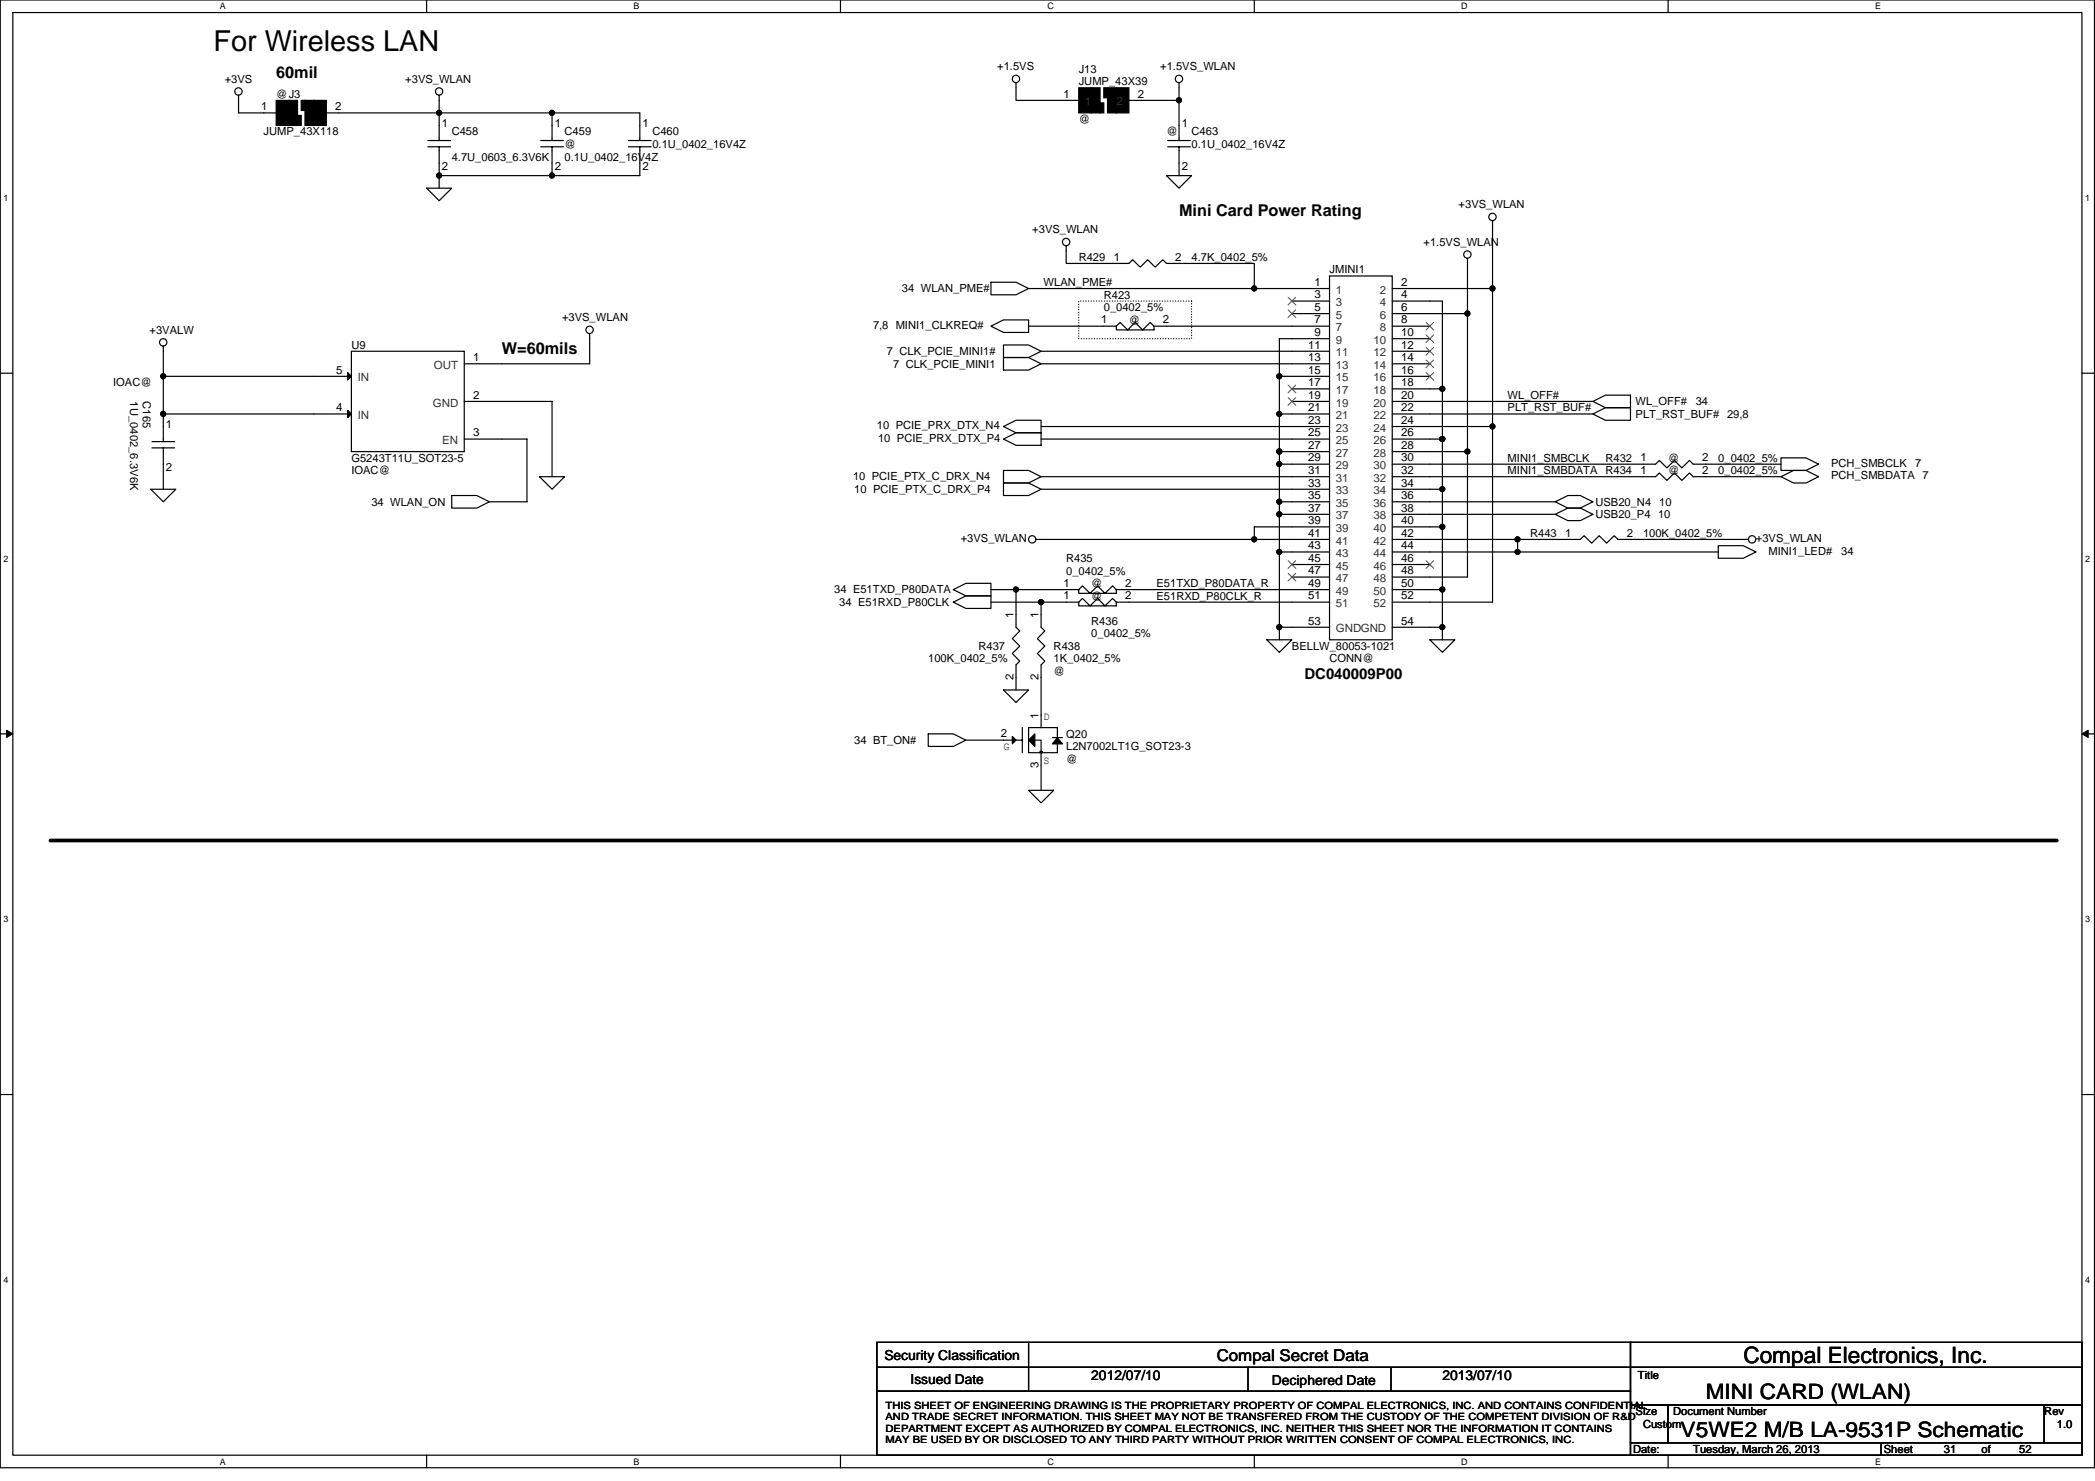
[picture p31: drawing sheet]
<svg xmlns="http://www.w3.org/2000/svg" width="297mm" height="210mm" viewBox="0 0 297 210" stroke-linecap="round" stroke-linejoin="round" font-family="sans-serif">
<defs><g id="words">
<text font-size="4.1" x="30.3" y="7.2">For Wireless LAN</text>
<text font-size="3.2" x="247.2" y="193.1">Compal Electronics, Inc.</text>
<g font-size="3">
<text x="238.3" y="203.6">V5WE2 M/B LA-9531P Schematic</text>
<text x="241.8" y="198.3">MINI CARD (WLAN)</text>
</g>
<g font-size="2.3">
<text x="39.2" y="11">60mil</text>
<text x="167.2" y="30.6">Mini Card Power Rating</text>
<text x="71.2" y="50.1">W=60mils</text>
<text x="172.5" y="192.8">Compal Secret Data</text>
</g>
<text font-size="2.1" x="185" y="96.2">DC040009P00</text>
<g font-size="1.9">
<text x="125.4" y="192.7">Security Classification</text>
<text x="129.1" y="196.1">Issued Date</text>
<text x="154.7" y="195.6">2012/07/10</text>
<text x="180.3" y="196.3">Deciphered Date</text>
<text x="204.5" y="195.6">2013/07/10</text>
</g>
<g font-size="1.6">
<text x="31.9" y="11.7">+3VS</text>
<text x="57.5" y="11.7">+3VS_WLAN</text>
<text x="141.4" y="9.9">+1.5VS</text>
<text x="152.9" y="10.3">J13</text>
<text x="164.5" y="9.9">+1.5VS_WLAN</text>
<text x="37" y="15.6">1</text>
<text x="39.2" y="13.9">@J3</text>
<text x="47.5" y="15.6">2</text>
<text x="62.6" y="18">1</text>
<text x="78.7" y="18">1</text>
<text x="91.1" y="18">1</text>
<text x="150.8" y="13.8">1</text>
<text x="152.9" y="12.1">JUMP_43X39</text>
<text x="152.9" y="17.4">@</text>
<text x="161.3" y="13.8">2</text>
<text x="167.6" y="18">1</text>
<text x="37.4" y="19.2">JUMP_43X118</text>
<text x="64" y="19.2">C458</text>
<text x="64" y="22.8">4.7U_0603_6.3V6K</text>
<text x="80" y="19.2">C459</text>
<text x="80" y="22.8">0.1U_0402_16V4Z</text>
<text x="80" y="21">@</text>
<text x="92.5" y="19.2">C460</text>
<text x="92.5" y="21">0.1U_0402_16V4Z</text>
<text x="165.4" y="19.2">@</text>
<text x="168.9" y="19.2">C463</text>
<text x="168.9" y="21">0.1U_0402_16V4Z</text>
<text x="62.6" y="24">2</text>
<text x="78.7" y="24">2</text>
<text x="91.1" y="24">2</text>
<text x="167.6" y="24">2</text>
<text x="206.8" y="29.5">+3VS_WLAN</text>
<text x="146.4" y="33.1">+3VS_WLAN</text>
<text x="201.8" y="34.8">+1.5VS_WLAN</text>
<text x="127.9" y="41.4">34 WLAN_PME#</text>
<text x="148" y="40.5">WLAN_PME#</text>
<text x="152.9" y="37">R429</text>
<text x="157.9" y="37">1</text>
<text x="166.6" y="37">2</text>
<text x="168.9" y="37">4.7K_0402_5%</text>
<text x="186.4" y="40.5">1</text>
<text x="188.5" y="38.8">JMINI1</text>
<text x="198.6" y="40.5">2</text>
<text x="21.2" y="47.3">+3VALW</text>
<text x="79.7" y="45.5">+3VS_WLAN</text>
<text x="123.8" y="46.6">7,8 MINI1_CLKREQ#</text>
<text x="156.1" y="45.8">1</text>
<text x="156.5" y="42.3">R423</text>
<text x="156.5" y="44.1">0_0402_5%</text>
<text x="160.1" y="45.9">@</text>
<text x="164.9" y="45.8">2</text>
<text x="186.4" y="42.3">3</text>
<text x="186.4" y="44.1">5</text>
<text x="186.4" y="45.8">7</text>
<text x="186.4" y="47.6">9</text>
<text x="198.6" y="47.6">10</text>
<text x="198.6" y="42.3">4</text>
<text x="198.6" y="44.1">6</text>
<text x="198.6" y="45.8">8</text>
<text x="47.7" y="53">5</text>
<text x="49.8" y="49.4">U9</text>
<text x="67.1" y="51.2">1</text>
<text x="125.7" y="50.3">7 CLK_PCIE_MINI1#</text>
<text x="126.6" y="52.1">7 CLK_PCIE_MINI1</text>
<text x="185.5" y="49.4">11</text>
<text x="185.5" y="51.2">13</text>
<text x="185.5" y="53">15</text>
<text x="198.6" y="49.4">12</text>
<text x="198.6" y="51.2">14</text>
<text x="198.6" y="53">16</text>
<text x="16" y="54.8">IOAC@</text>
<text x="18.5" y="56.9" transform="rotate(90 18.5 56.9)">1U_0402_6.3V6K</text>
<text x="20.3" y="56.9" transform="rotate(90 20.3 56.9)">C165</text>
<text x="47.7" y="58.3">4</text>
<text x="67.1" y="56.5">2</text>
<text x="185.5" y="54.7">17</text>
<text x="185.5" y="56.5">19</text>
<text x="185.5" y="58.3">21</text>
<text x="198.6" y="54.7">18</text>
<text x="198.6" y="56.5">20</text>
<text x="198.6" y="58.3">22</text>
<text x="213.8" y="58.3">PLT_RST_BUF#</text>
<text x="213.8" y="56.5">WL_OFF#</text>
<text x="231.9" y="59.2">PLT_RST_BUF# 29,8</text>
<text x="231.9" y="57.4">WL_OFF#</text>
<text x="240.4" y="57.4">34</text>
<text x="23.5" y="60.6">1</text>
<text x="49.8" y="65.4">G5243T11U_SOT23-5</text>
<text x="67.1" y="61.8">3</text>
<text x="124.3" y="60.8">10 PCIE_PRX_DTX_N4</text>
<text x="124.5" y="62.6">10 PCIE_PRX_DTX_P4</text>
<text x="185.5" y="60.1">23</text>
<text x="185.5" y="61.8">25</text>
<text x="185.5" y="63.6">27</text>
<text x="185.5" y="65.4">29</text>
<text x="198.6" y="60.1">24</text>
<text x="198.6" y="61.8">26</text>
<text x="198.6" y="63.6">28</text>
<text x="198.6" y="65.4">30</text>
<text x="213.8" y="65.4">MINI1_SMBCLK</text>
<text x="227.6" y="65.4">R432</text>
<text x="232.6" y="65.4">1</text>
<text x="236.5" y="65.4">@</text>
<text x="241.3" y="65.4">2</text>
<text x="243.6" y="65.4">0_0402_5%</text>
<text x="23.5" y="66.7">2</text>
<text x="49.8" y="67.2">IOAC@</text>
<text x="52.7" y="71.6">34 WLAN_ON</text>
<text x="120.9" y="68.1">10 PCIE_PTX_C_DRX_N4</text>
<text x="121.1" y="69.9">10 PCIE_PTX_C_DRX_P4</text>
<text x="185.5" y="67.2">31</text>
<text x="185.5" y="69">33</text>
<text x="185.5" y="70.7">35</text>
<text x="198.6" y="67.2">32</text>
<text x="198.6" y="69">34</text>
<text x="198.6" y="70.7">36</text>
<text x="213.8" y="67.2">MINI1_SMBDATA</text>
<text x="226.2" y="71.6">USB20_N4</text>
<text x="227.6" y="67.2">R434</text>
<text x="232.6" y="67.2">1</text>
<text x="235.3" y="71.6">10</text>
<text x="236.5" y="67.2">@</text>
<text x="241.3" y="67.2">2</text>
<text x="243.6" y="67.2">0_0402_5%</text>
<text x="259.6" y="67.9">PCH_SMBDATA 7</text>
<text x="259.6" y="66.1">PCH_SMBCLK</text>
<text x="271.5" y="66.1">7</text>
<text x="136.2" y="76.8">+3VS_WLAN</text>
<text x="185.5" y="72.5">37</text>
<text x="185.5" y="74.3">39</text>
<text x="185.5" y="76.1">41</text>
<text x="185.5" y="77.9">43</text>
<text x="198.6" y="72.5">38</text>
<text x="198.6" y="74.3">40</text>
<text x="198.6" y="76.1">42</text>
<text x="198.6" y="77.9">44</text>
<text x="217" y="76.1">R443</text>
<text x="221.9" y="76.1">1</text>
<text x="226.2" y="73.4">USB20_P4 10</text>
<text x="230.6" y="76.1">2</text>
<text x="233" y="76.1">100K_0402_5%</text>
<text x="249" y="76.8">+3VS_WLAN</text>
<text x="150.8" y="83.2">1</text>
<text x="151.2" y="79.7">R435</text>
<text x="151.2" y="81.4">0_0402_5%</text>
<text x="154.7" y="83.2">@</text>
<text x="159.5" y="83.2">2</text>
<text x="164" y="83.2">E51TXD_P80DATA_R</text>
<text x="185.5" y="79.6">45</text>
<text x="185.5" y="81.4">47</text>
<text x="185.5" y="83.2">49</text>
<text x="198.6" y="79.6">46</text>
<text x="198.6" y="81.4">48</text>
<text x="198.6" y="83.2">50</text>
<text x="250.7" y="78.6">MINI1_LED#</text>
<text x="261" y="78.6">34</text>
<text x="118.3" y="84.1">34 E51TXD_P80DATA</text>
<text x="119" y="85.9">34 E51RXD_P80CLK</text>
<text x="143.7" y="87.7" transform="rotate(-90 143.7 87.7)">1</text>
<text x="147.2" y="87.7" transform="rotate(-90 147.2 87.7)">1</text>
<text x="150.8" y="85">1</text>
<text x="154.7" y="88.5">R436</text>
<text x="154.7" y="85">@</text>
<text x="159.5" y="85">2</text>
<text x="164" y="85">E51RXD_P80CLK_R</text>
<text x="185.5" y="85">51</text>
<text x="185.5" y="88.5">53</text>
<text x="198.6" y="88.5">54</text>
<text x="198.6" y="85">52</text>
<text x="131.6" y="93.9">100K_0402_5%</text>
<text x="138.7" y="92.1">R437</text>
<text x="149.4" y="92.1">R438</text>
<text x="149.4" y="93.9">1K_0402_5%</text>
<text x="149.4" y="95.7">@</text>
<text x="154.7" y="90.3">0_0402_5%</text>
<text x="183.2" y="92.1">BELLW_80053-1021</text>
<text x="188.5" y="93.9">CONN@</text>
<text x="143.7" y="96.4" transform="rotate(-90 143.7 96.4)">2</text>
<text x="147.2" y="101.9" transform="rotate(-90 147.2 101.9)">1</text>
<text x="147.2" y="96.4" transform="rotate(-90 147.2 96.4)">2</text>
<text x="121.1" y="105.4">34 BT_ON#</text>
<text x="141.9" y="104.5">2</text>
<text x="142.3" y="106.3">G</text>
<text x="148" y="102.1">D</text>
<text x="151.2" y="104.5">Q20</text>
<text x="151.2" y="106.3">L2N7002LT1G_SOT23-3</text>
<text x="147.2" y="108.8" transform="rotate(-90 147.2 108.8)">3</text>
<text x="148" y="108.3">S</text>
<text x="151.2" y="108.1">@</text>
<text x="232.2" y="195.4">Title</text>
<text x="231.9" y="200.6">Size</text>
<text x="233" y="202.3">Custom</text>
<text x="237.2" y="200.6">Document Number</text>
<text x="289.9" y="200.6">Rev</text>
<text x="291.6" y="202.3">1.0</text>
<text x="231.5" y="205.9">Date:</text>
<text x="240.1" y="205.9">Tuesday, March 26, 2013</text>
<text x="267.1" y="205.9">Sheet</text>
<text x="275.6" y="205.9">31</text>
<text x="281" y="205.9">of</text>
<text x="286.3" y="205.9">52</text>
</g>
<g font-size="1.6" fill="#333">
<text x="153.8" y="14.9">1</text>
<text x="158.3" y="14.9">2</text>
<text x="189.4" y="41.6">1</text>
<text x="195.6" y="41.6">2</text>
<text x="189.4" y="43.4">3</text>
<text x="189.4" y="45.2">5</text>
<text x="189.4" y="46.9">7</text>
<text x="195.6" y="43.4">4</text>
<text x="195.6" y="45.2">6</text>
<text x="195.6" y="46.9">8</text>
<text x="61.5" y="52.3">OUT</text>
<text x="189.4" y="48.7">9</text>
<text x="189.4" y="50.5">11</text>
<text x="189.4" y="52.3">13</text>
<text x="194.7" y="48.7">10</text>
<text x="194.7" y="50.5">12</text>
<text x="194.7" y="52.3">14</text>
<text x="50.7" y="54.1">IN</text>
<text x="50.7" y="59.4">IN</text>
<text x="61.4" y="57.6">GND</text>
<text x="189.4" y="54.1">15</text>
<text x="189.4" y="55.8">17</text>
<text x="189.4" y="57.6">19</text>
<text x="189.4" y="59.4">21</text>
<text x="194.7" y="54.1">16</text>
<text x="194.7" y="55.8">18</text>
<text x="194.7" y="57.6">20</text>
<text x="194.7" y="59.4">22</text>
<text x="62.7" y="62.9">EN</text>
<text x="189.4" y="61.2">23</text>
<text x="189.4" y="62.9">25</text>
<text x="189.4" y="64.7">27</text>
<text x="194.7" y="61.2">24</text>
<text x="194.7" y="62.9">26</text>
<text x="194.7" y="64.7">28</text>
<text x="189.4" y="68.3">31</text>
<text x="189.4" y="66.5">29</text>
<text x="189.4" y="70.1">33</text>
<text x="189.4" y="71.8">35</text>
<text x="194.7" y="68.3">32</text>
<text x="194.7" y="66.5">30</text>
<text x="194.7" y="70.1">34</text>
<text x="194.7" y="71.8">36</text>
<text x="189.4" y="73.6">37</text>
<text x="189.4" y="75.4">39</text>
<text x="189.4" y="77.2">41</text>
<text x="194.7" y="73.6">38</text>
<text x="194.7" y="75.4">40</text>
<text x="194.7" y="77.2">42</text>
<text x="189.4" y="79">43</text>
<text x="189.4" y="80.7">45</text>
<text x="189.4" y="82.5">47</text>
<text x="194.7" y="79">44</text>
<text x="194.7" y="80.7">46</text>
<text x="194.7" y="82.5">48</text>
<text x="189.4" y="84.3">49</text>
<text x="189.4" y="86.1">51</text>
<text x="189.4" y="89.6">GNDGND</text>
<text x="194.7" y="84.3">50</text>
<text x="194.7" y="86.1">52</text>
</g>
<g font-size="1.4">
<text x="125.6" y="199.7">THIS SHEET OF ENGINEERING DRAWING IS THE PROPRIETARY PROPERTY OF COMPAL ELECTRONICS, INC. AND CONTAINS CONFIDENTIAL</text>
<text x="125.6" y="201.3">AND TRADE SECRET INFORMATION. THIS SHEET MAY NOT BE TRANSFERED FROM THE CUSTODY OF THE COMPETENT DIVISION OF R&amp;D</text>
<text x="125.6" y="202.9">DEPARTMENT EXCEPT AS AUTHORIZED BY COMPAL ELECTRONICS, INC. NEITHER THIS SHEET NOR THE INFORMATION IT CONTAINS</text>
<text x="125.6" y="204.6">MAY BE USED BY OR DISCLOSED TO ANY THIRD PARTY WITHOUT PRIOR WRITTEN CONSENT OF COMPAL ELECTRONICS, INC.</text>
</g>
<g font-size="1.3">
<text x="31.2" y="1.3">A</text>
<text x="89.8" y="1.3">B</text>
<text x="148.5" y="1.3">C</text>
<text x="207.2" y="1.3">D</text>
<text x="265.8" y="1.3">E</text>
<text x=".5" y="28.5">1</text>
<text x="295.6" y="28.5">1</text>
<text x=".5" y="79.6">2</text>
<text x="295.6" y="79.6">2</text>
<text x=".5" y="130.7">3</text>
<text x="295.6" y="130.7">3</text>
<text x=".5" y="181.8">4</text>
<text x="295.6" y="181.8">4</text>
<text x="31.2" y="207.6">A</text>
<text x="89.8" y="207.6">B</text>
<text x="148.5" y="207.6">C</text>
<text x="207.2" y="207.6">D</text>
<text x="265.8" y="207.6">E</text>
</g>
</g></defs>
<path d="M0 0h297v208h-297zM1.8 1.8h293.4v204.4h-293.4z" fill="none" stroke="#000" stroke-width=".17"/>
<g fill="#fff">
<path d="M31.1 .2h.9v1.4h-.9z"/>
<path d="M31.1 206.4h.9v1.5h-.9z"/>
</g>
<path d="M60.5 0v1.8M60.5 206.2v1.8" fill="none" stroke="#000" stroke-width=".17"/>
<g fill="#fff">
<path d="M89.8 .2h.9v1.4h-.9z"/>
<path d="M89.8 206.4h.9v1.5h-.9z"/>
</g>
<path d="M119.2 0v1.8M119.2 206.2v1.8" fill="none" stroke="#000" stroke-width=".17"/>
<g fill="#fff">
<path d="M148.5 .2h.9v1.4h-.9z"/>
<path d="M148.5 206.4h.9v1.5h-.9z"/>
</g>
<path d="M177.8 0v1.8M177.8 206.2v1.8" fill="none" stroke="#000" stroke-width=".17"/>
<g fill="#fff">
<path d="M207.2 .2h.9v1.4h-.9z"/>
<path d="M207.2 206.4h.9v1.5h-.9z"/>
</g>
<path d="M236.5 0v1.8M236.5 206.2v1.8" fill="none" stroke="#000" stroke-width=".17"/>
<g fill="#fff">
<path d="M265.9 .2h.8v1.4h-.8z"/>
<path d="M265.9 206.4h.8v1.5h-.8z"/>
<path d="M.5 27.3h.7v1.4h-.7z"/>
<path d="M295.6 27.3h.7v1.4h-.7z"/>
<path d="M.5 78.4h.7v1.5h-.7z"/>
<path d="M295.6 78.4h.7v1.5h-.7z"/>
</g>
<path d="M0 52.9h1.8M295.2 52.9h1.8" fill="none" stroke="#000" stroke-width=".17"/>
<g fill="#fff">
<path d="M.5 129.6h.7v1.4h-.7z"/>
<path d="M295.6 129.6h.7v1.4h-.7z"/>
</g>
<path d="M0 104h1.8M295.2 104h1.8" fill="none" stroke="#000" stroke-width=".17"/>
<path d="M.9 103.5l.9 .5-.9 .5zM295.2 104l.9-.5v1z" fill="#000" stroke="#000" stroke-width=".14"/>
<g fill="#fff">
<path d="M.5 180.7h.7v1.4h-.7z"/>
<path d="M295.6 180.7h.7v1.4h-.7z"/>
</g>
<g fill="none" stroke="#000" stroke-width=".17">
<path d="M33.8 13.5v2.5h5.4M46.3 16h44.4v3.9M60.7 19.9h3.2M62.3 13.5v6.4M76.7 19.9h3.2M78.3 16v3.9M89.1 19.9h3.2M144.1 11.7v2.5h8.8M160.1 14.2h7.1M165.6 19.9h3.2M167.2 11.7v8.2M60.5 26.7h3.5l-1.7 1.7z"/>
<path d="M60.7 20.8h3.2M62.3 20.8v5.9M76.7 20.8h3.2M78.3 20.8v4.1M89.1 20.8h3.2M90.7 20.8v4.1h-28.4M151.2 34.8v2.5h8.9l.5-.5 1.1 1.1 1-1.1 1.1 1.1 1.1-1.1 .5 .5h12.4v3.6M165.4 24.9h3.5l-1.7 1.8zM165.6 20.8h3.2M167.2 20.8v4.1M188.5 39.1h8.9v51.6h-8.9zM208.1 36.6v45.2h-10.7"/>
<path d="M211.6 31.3v54h-14.2M23.2 53.3h26.6M23.2 58.7h26.6M23.2 49.1v13.5M49.8 49.8h16v14.2h-16zM65.8 56.9h12.5v10.7M83.6 47.3v4.3h-17.8M140.5 40h3.6l1.7 .9-1.7 .9h-3.6zM140.5 46.2l1.8-.9h3.5v1.8h-3.5zM142.3 48.9h3.5l1.8 .9-1.8 .9h-3.5zM142.3 50.7h3.5l1.8 .9-1.8 .9h-3.5zM145.8 40.9h42.7"/>
<path d="M145.8 46.2h12.5M147.6 49.8h40.9M147.6 51.6h40.9M158.3 46.2l.5-.5 1.1 1.1 1-1.1 1.1 1.1 1.1-1.1 .5 .5M158.3 46.2v.6h5.3v-.6M163.6 46.2h24.9M181.4 58.7h7.1M183.2 44.4h5.3M183.2 42.7h5.3M183.2 55.1h5.3M183.2 56.9h5.3M188.5 48h-7.1v30.2"/>
<path d="M188.5 53.3h-7.1M197.4 48h5.3M197.4 53.3h5.3M197.4 40.9h14.2M197.4 49.8h5.3M197.4 51.6h5.3M197.4 42.7h7.1v48M197.4 44.4h10.7M197.4 46.2h5.3M204.5 55.1h-7.1M225.8 58.7l1.8-.9h3.6v1.8h-3.6zM225.8 56.9l1.8-.9h3.6v1.8h-3.6z"/>
<path d="M225.8 58.7h-28.4M225.8 56.9h-28.4M21.4 69.3h3.5l-1.7 1.8zM21.5 63.5h3.3M21.5 62.6h3.3M23.2 63.5v5.8M64 70.2h3.6l1.8 .9-1.8 .9h-3.6zM65.8 62.2h8.9v8.9h-5.3M76.5 67.6h3.5l-1.7 1.7zM142.3 62.2l1.8-.9h3.5v1.8h-3.5zM142.3 60.5l1.8-.9h3.5v1.7h-3.5zM142.3 66.7h3.5l1.8 .9-1.8 .9h-3.5z"/>
<path d="M142.3 68.5h3.5l1.8 .8-1.8 .9h-3.5zM147.6 60.5h40.9M147.6 67.6h40.9M147.6 69.3h40.9M181.4 78.2v10.7h7.1M181.4 64h7.1M181.4 65.8h7.1M181.4 71.1h7.1M181.4 72.9h7.1M181.4 78.2h7.1M188.5 62.2h-40.9M188.5 76.5h-41.6"/>
<path d="M188.5 74.7h-10.7v1.8M197.4 65.8h37.3l.6-.5 1 1 1.1-1 1.1 1 1-1 .6 .5h12.4M197.4 64h10.7M197.4 72.9h23.1M197.4 78.2h46.2M197.4 62.2h7.1M197.4 69.3h7.1M197.4 74.7h7.1M211.6 60.5h-14.2M215.2 76.5h-17.8M220.5 71.1l1.8-.9h1.8l1.7 .9-1.7 .9h-1.8zM220.5 72.9l1.8-.9h1.8l1.7 .9-1.7 .9h-1.8z"/>
<path d="M220.5 71.1h-23.1M243.6 77.3h3.6l1.8 .9-1.8 .9h-3.6zM247.9 76.5h-18.5l-.5-.6-1.1 1.1-1.1-1.1-1 1.1-1.1-1.1-.5 .6h-8.9v1.7M252.5 67.6h-12.4l-.6-.6-1 1.1-1.1-1.1-1.1 1.1-1-1.1-.6 .6h-37.3M252.5 67.6l1.8-.9h1.8l1.7 .9-1.7 .9h-1.8zM252.5 64.9h3.6l1.7 .9-1.7 .9h-3.6zM135.2 85.3l1.7-.8h3.6v1.7h-3.6zM135.2 83.6l1.7-.9h3.6v1.8h-3.6zM140.5 83.6h12.4M142.3 97.8h3.5l-1.7 1.8zM144.1 83.6v5.3l.5 .5-1.1 1.1 1.1 1.1-1.1 1 1.1 1.1-.5 .5v3.6M147.6 85.3v3.6l.5 .5-1 1.1 1 1.1-1 1 1 1.1-.5 .5v8.9"/>
<path d="M152.9 83.6l.6-.6 1.1 1.1 1-1.1 1.1 1.1 1.1-1.1 .5 .6M152.9 83.6v.5h5.4v-.5M152.9 85.3l.6-.5 1.1 1.1 1-1.1 1.1 1.1 1.1-1.1 .5 .5M152.9 85.3v.6h5.4v-.6M152.9 85.3h-12.4M158.3 83.6h30.2M158.3 85.3h30.2M179.6 90.7h3.6l-1.8 1.8zM181.4 88.9v1.8M183.2 81.8h5.3M183.2 80h5.3M197.4 83.6h7.1"/>
<path d="M197.4 88.9h7.1M197.4 80h5.3M202.7 90.7h3.6l-1.8 1.8zM131.6 104h3.6l1.7 .9-1.7 .9h-3.6zM136.9 104.9h8M144.9 103.1v3.6M145.8 112h3.6l-1.8 1.8zM147.4 106.7v-.2h.4v.2h-.2M147.6 103.1h-1.8v3.6h1.8v-1.8h-.9M147.6 103.1h2.3v1.4M147.6 106.7v5.3M149.2 104.5h1.4"/>
<path d="M149.9 105.4v1.3h-2.3M0 155.1h1.8M295.2 155.1h1.8M124.3 190.2h106.9v3.6h-106.9zM124.3 193.8h106.9v3.4h-106.9zM124.3 197.2h106.9v9h-106.9zM145.8 190.2v7M177 193.8v3.4M197.2 193.8v3.4M231.2 190.2h64v3.6h-64zM231.2 193.8h64v5.3h-64zM231.2 199.1h5.3v5.4h-5.3z"/>
<path d="M236.5 199.1h53.4v5.4h-53.4zM289.9 199.1h5.3v5.4h-5.3zM231.2 204.5h35.5v1.7h-35.5zM266.7 204.5h28.5v1.7h-28.5z"/>
<circle cx="33.8" cy="13" r=".52"/>
<circle cx="62.3" cy="13" r=".52"/>
<circle cx="144" cy="11.2" r=".52"/>
<circle cx="167.2" cy="11.2" r=".52"/>
<circle cx="151.2" cy="34.3" r=".52"/>
<circle cx="208.1" cy="36.1" r=".52"/>
<circle cx="211.6" cy="30.7" r=".52"/>
<circle cx="23.1" cy="48.5" r=".52"/>
<circle cx="83.6" cy="46.7" r=".52"/>
<circle cx="146.3" cy="76.4" r=".52"/>
<circle cx="248.4" cy="76.4" r=".52"/>
</g>
<path d="M152.9 42.7h16v5.3h-16z" fill="none" stroke="#000" stroke-width=".17" stroke-dasharray="0 .3"/>
<path d="M7.2 119.1h284.4" fill="none" stroke="#000" stroke-width=".53"/>
<g fill="#000" stroke="#000" stroke-width=".17">
<path d="M49.3 52.8l.5 .5-.5 .6zM49.3 58.1l.5 .6-.5 .5zM143.5 104.4l.6 .5-.6 .5zM145.8 104.9l.9-.9v1.8zM149.9 104.5l.7 .9h-1.4z"/>
<path d="M39.2 14.2h1.7v3.6h-1.7z" fill-rule="evenodd"/>
<path d="M40.9 14.2h1.3v3.6h-1.3z" fill-rule="evenodd"/>
<path d="M42.2 16.4h.5v1.4h-.5z" fill-rule="evenodd"/>
<path d="M42.7 14.2h.5v1.4h-.5z" fill-rule="evenodd"/>
<path d="M43.2 14.2h1.3v3.6h-1.3z" fill-rule="evenodd"/>
<path d="M44.5 14.2h1.8v3.6h-1.8z" fill-rule="evenodd"/>
<path d="M152.9 12.4h1.8v3.6h-1.8z" fill-rule="evenodd"/>
<path d="M154.7 12.4h1.3v3.6h-1.3z" fill-rule="evenodd"/>
<path d="M156 14.6h.5v1.4h-.5z" fill-rule="evenodd"/>
<path d="M156.5 12.4h.5v1.5h-.5z" fill-rule="evenodd"/>
<path d="M157 12.4h1.3v3.6h-1.3z" fill-rule="evenodd"/>
<path d="M158.3 12.4h1.8v3.6h-1.8z" fill-rule="evenodd"/>
<circle cx="62.3" cy="16" r=".35"/>
<circle cx="78.3" cy="16" r=".35"/>
<circle cx="167.2" cy="14.2" r=".35"/>
<circle cx="62.3" cy="24.9" r=".35"/>
<circle cx="78.3" cy="24.9" r=".35"/>
<circle cx="23.1" cy="53.3" r=".35"/>
<circle cx="23.1" cy="58.7" r=".35"/>
<circle cx="177.8" cy="40.9" r=".35"/>
<circle cx="181.4" cy="53.3" r=".35"/>
<circle cx="181.4" cy="58.7" r=".35"/>
<circle cx="204.5" cy="55.1" r=".35"/>
<circle cx="208.1" cy="44.4" r=".35"/>
<circle cx="211.6" cy="40.9" r=".35"/>
<circle cx="177.8" cy="76.4" r=".35"/>
<circle cx="181.4" cy="64" r=".35"/>
<circle cx="181.4" cy="65.8" r=".35"/>
<circle cx="181.4" cy="72.9" r=".35"/>
<circle cx="181.4" cy="78.2" r=".35"/>
<circle cx="181.4" cy="71.1" r=".35"/>
<circle cx="204.5" cy="62.2" r=".35"/>
<circle cx="204.5" cy="69.3" r=".35"/>
<circle cx="204.5" cy="74.7" r=".35"/>
<circle cx="208.1" cy="64" r=".35"/>
<circle cx="211.6" cy="60.4" r=".35"/>
<circle cx="215.2" cy="76.4" r=".35"/>
<circle cx="215.2" cy="78.2" r=".35"/>
<circle cx="144" cy="83.6" r=".35"/>
<circle cx="147.6" cy="85.3" r=".35"/>
<circle cx="181.4" cy="88.9" r=".35"/>
<circle cx="204.5" cy="88.9" r=".35"/>
<circle cx="204.5" cy="83.6" r=".35"/>
</g>
<g fill="none" stroke="#4c4c4c" stroke-width=".14">
<path d="M182.6 42.1l1.1 1.1M182.6 43.9l1.1 1.1M182.6 54.6l1.1 1.1M182.6 56.4l1.1 1M183.7 42.1l-1.1 1.1M183.7 43.9l-1.1 1.1M183.7 54.6l-1.1 1.1M183.7 56.4l-1.1 1M202.2 45.7l1.1 1.1M202.2 47.5l1.1 1.1M202.2 49.3l1.1 1M202.2 51l1.1 1.1"/>
<path d="M202.2 52.8l1.1 1.1M203.3 45.7l-1.1 1.1M203.3 47.5l-1.1 1.1M203.3 49.3l-1.1 1M203.3 51l-1.1 1.1M203.3 52.8l-1.1 1.1M182.6 79.5l1.1 1.1M183.7 79.5l-1.1 1.1M202.2 79.5l1.1 1.1M203.3 79.5l-1.1 1.1M182.6 81.3l1.1 1M183.7 81.3l-1.1 1"/>
</g>
<use href="#words"/>
</svg>
